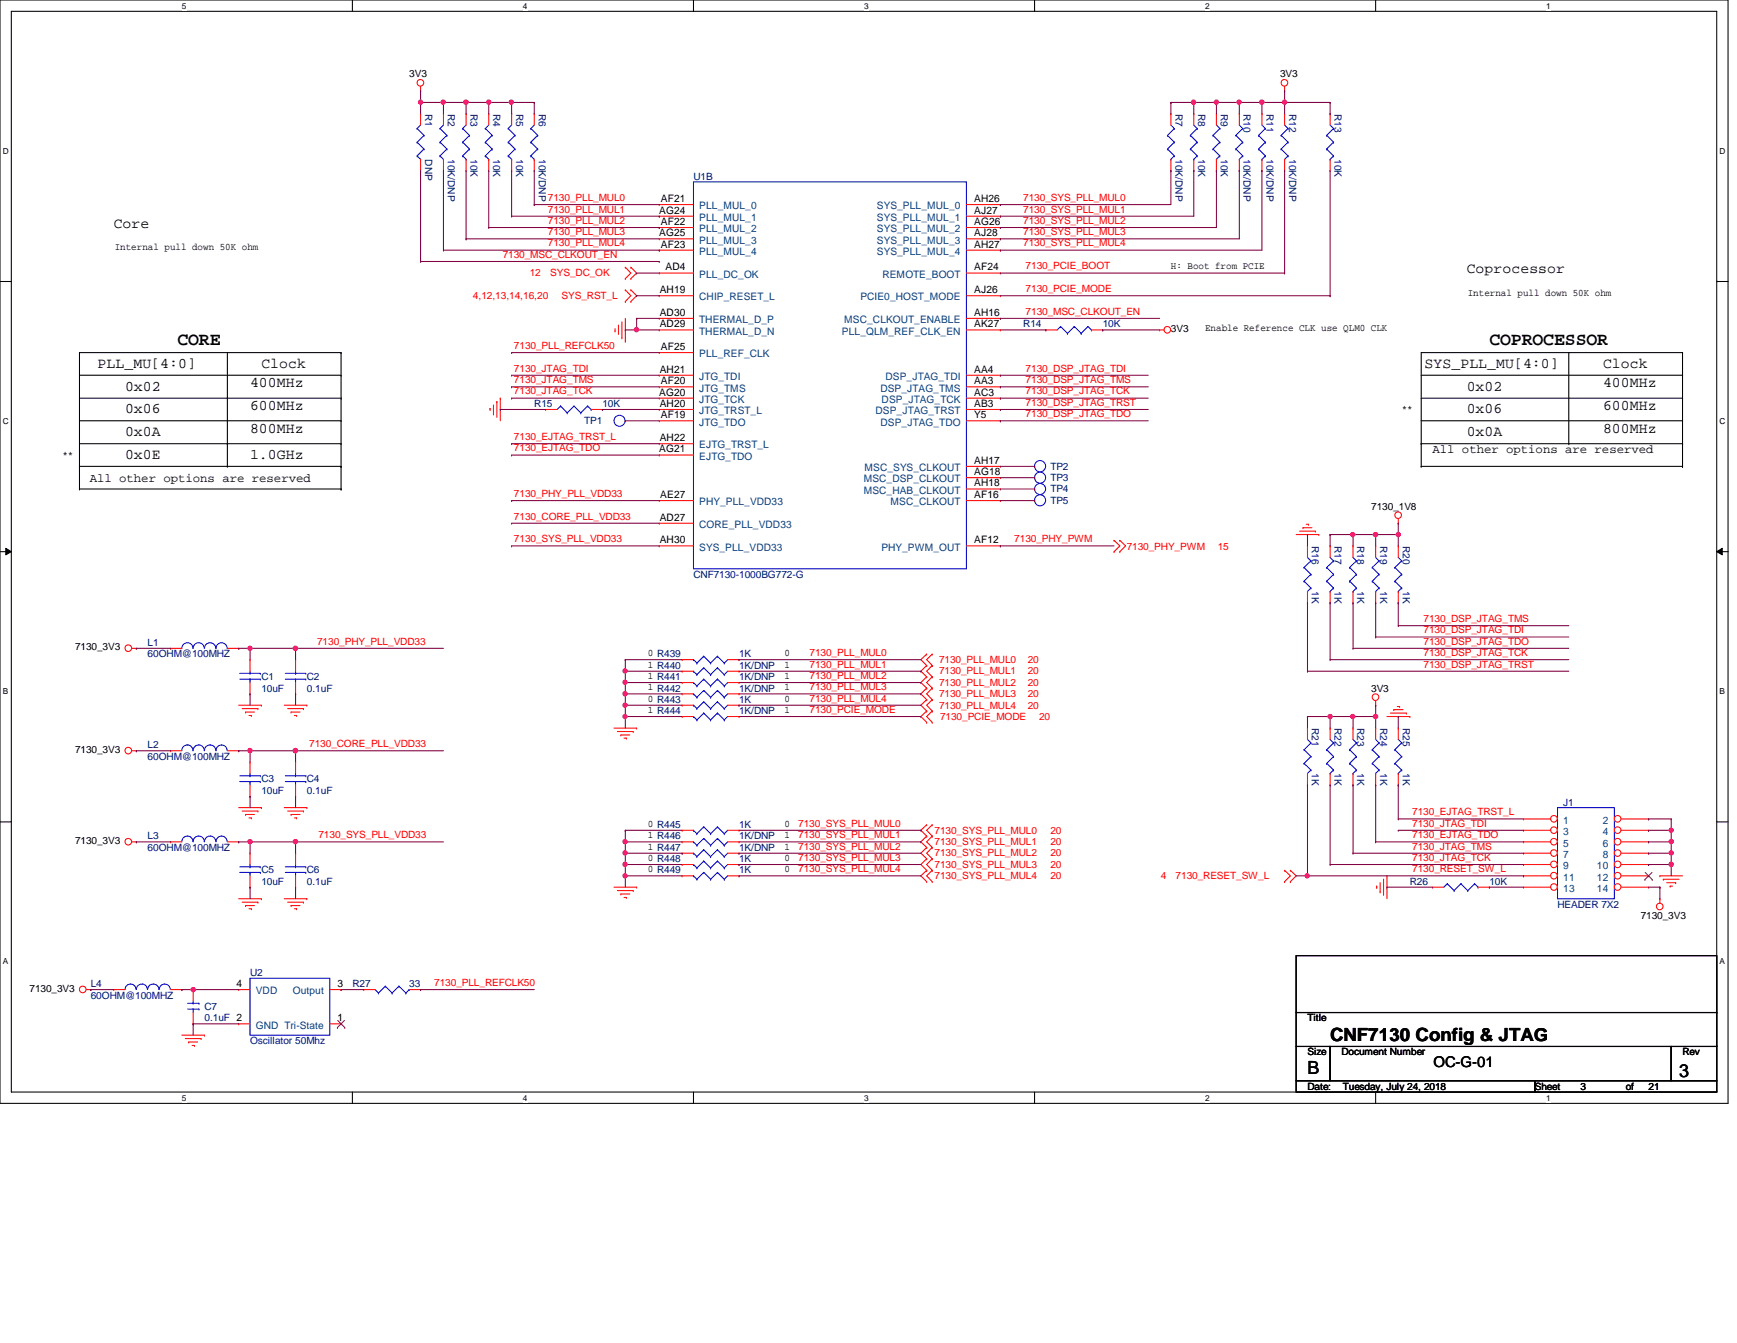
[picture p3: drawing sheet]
<svg xmlns="http://www.w3.org/2000/svg" width="279mm" height="216mm" viewBox="0 0 279 216" stroke-linecap="round" stroke-linejoin="round" font-family="sans-serif">
<defs><g id="words">
<g font-size="2.9">
<text x="28.5" y="55.5">CORE</text>
<text x="239.6" y="55.5">COPROCESSOR</text>
<text x="214" y="167.3">CNF7130 Config &amp; JTAG</text>
<text x="210.3" y="172.7">B</text>
<text x="270.1" y="173.1">3</text>
</g>
<g font-size="2.4">
<text x="18.3" y="36.7">Core</text>
<text x="235.9" y="43.9">Coprocessor</text>
<text x="15.7" y="59.1">PLL_MU[4:0]</text>
<text x="42" y="59.1">Clock</text>
<text x="229.2" y="59.1">SYS_PLL_MU[4:0]</text>
<text x="257.9" y="59.1">Clock</text>
<text x="20.1" y="62.8">0x02</text>
<text x="40.2" y="65.9">600MHz</text>
<text x="40.2" y="62.2">400MHz</text>
<text x="235.9" y="62.8">0x02</text>
<text x="257.9" y="62.2">400MHz</text>
<text x="257.9" y="65.9">600MHz</text>
<text x="20.1" y="66.5">0x06</text>
<text x="20.1" y="70.1">0x0A</text>
<text x="40.2" y="69.6">800MHz</text>
<text x="235.9" y="66.5">0x06</text>
<text x="235.9" y="70.1">0x0A</text>
<text x="257.9" y="69.6">800MHz</text>
<text x="20.1" y="73.8">0x0E</text>
<text x="40.2" y="73.8">1.0GHz</text>
<text x="230.6" y="171.5">OC-G-01</text>
</g>
<g font-size="2">
<text x="14.4" y="77.5">All other options are reserved</text>
<text x="230.4" y="72.9">All other options are reserved</text>
</g>
<g font-size="1.7">
<text x="106" y="34.3">AG24</text>
<text x="106.3" y="32.5">AF21</text>
<text x="156.7" y="32.5">AH26</text>
<text x="156.7" y="34.3">AJ27</text>
<text x="106" y="38">AG25</text>
<text x="106.3" y="36.2">AF22</text>
<text x="106.3" y="39.8">AF23</text>
<text x="156.7" y="36.2">AG26</text>
<text x="156.7" y="38">AJ28</text>
<text x="156.7" y="39.8">AH27</text>
<text x="106.1" y="47.1">AH19</text>
<text x="107.1" y="43.5">AD4</text>
<text x="156.7" y="43.5">AF24</text>
<text x="156.7" y="47.1">AJ26</text>
<text x="106.1" y="50.8">AD30</text>
<text x="106.1" y="52.6">AD29</text>
<text x="156.7" y="52.6">AK27</text>
<text x="156.7" y="50.8">AH16</text>
<text x="106.1" y="59.9">AH21</text>
<text x="106.3" y="56.3">AF25</text>
<text x="156.7" y="59.9">AA4</text>
<text x="106" y="63.6">AG20</text>
<text x="106.1" y="65.4">AH20</text>
<text x="106.3" y="61.8">AF20</text>
<text x="156.7" y="61.8">AA3</text>
<text x="156.7" y="63.6">AC3</text>
<text x="156.7" y="65.4">AB3</text>
<text x="106.1" y="70.9">AH22</text>
<text x="106.3" y="67.2">AF19</text>
<text x="156.7" y="67.2">Y5</text>
<text x="106" y="72.7">AG21</text>
<text x="156.7" y="76.4">AG18</text>
<text x="156.7" y="74.5">AH17</text>
<text x="106.1" y="83.7">AD27</text>
<text x="106.2" y="80.1">AE27</text>
<text x="156.7" y="78.2">AH18</text>
<text x="156.7" y="80.1">AF16</text>
<text x="106.1" y="87.3">AH30</text>
<text x="156.7" y="87.3">AF12</text>
<text x="38" y="158.7">4</text>
<text x="54.3" y="158.7">3</text>
<text x="54.3" y="164.2">1</text>
</g>
<g font-size="1.7" fill="#004080">
<text x="112.5" y="33.7">PLL_MUL_0</text>
<text x="112.5" y="35.5">PLL_MUL_1</text>
<text x="141.1" y="33.7">SYS_PLL_MUL_0</text>
<text x="141.1" y="35.5">SYS_PLL_MUL_1</text>
<text x="112.5" y="37.3">PLL_MUL_2</text>
<text x="112.5" y="39.2">PLL_MUL_3</text>
<text x="112.5" y="41">PLL_MUL_4</text>
<text x="141.1" y="37.3">SYS_PLL_MUL_2</text>
<text x="141.1" y="39.2">SYS_PLL_MUL_3</text>
<text x="141.1" y="41">SYS_PLL_MUL_4</text>
<text x="112.5" y="44.7">PLL_DC_OK</text>
<text x="141.9" y="44.7">REMOTE_BOOT</text>
<text x="112.5" y="48.3">CHIP_RESET_L</text>
<text x="112.5" y="51.9">THERMAL_D_P</text>
<text x="112.5" y="53.8">THERMAL_D_N</text>
<text x="135.4" y="53.8">PLL_QLM_REF_CLK_EN</text>
<text x="135.8" y="51.9">MSC_CLKOUT_ENABLE</text>
<text x="138.4" y="48.3">PCIE0_HOST_MODE</text>
<text x="112.5" y="57.4">PLL_REF_CLK</text>
<text x="112.5" y="61.1">JTG_TDI</text>
<text x="112.5" y="62.9">JTG_TMS</text>
<text x="112.5" y="64.8">JTG_TCK</text>
<text x="141.6" y="62.9">DSP_JTAG_TMS</text>
<text x="141.8" y="64.8">DSP_JTAG_TCK</text>
<text x="142.5" y="61.1">DSP_JTAG_TDI</text>
<text x="112.5" y="66.6">JTG_TRST_L</text>
<text x="112.5" y="68.4">JTG_TDO</text>
<text x="140.8" y="66.6">DSP_JTAG_TRST</text>
<text x="141.6" y="68.4">DSP_JTAG_TDO</text>
<text x="112.5" y="72.1">EJTG_TRST_L</text>
<text x="112.5" y="73.9">EJTG_TDO</text>
<text x="138.9" y="77.6">MSC_DSP_CLKOUT</text>
<text x="139.1" y="75.7">MSC_SYS_CLKOUT</text>
<text x="112.5" y="81.2">PHY_PLL_VDD33</text>
<text x="138.9" y="79.4">MSC_HAB_CLKOUT</text>
<text x="143.3" y="81.2">MSC_CLKOUT</text>
<text x="112.5" y="88.5">SYS_PLL_VDD33</text>
<text x="112.5" y="84.9">CORE_PLL_VDD33</text>
<text x="141.8" y="88.5">PHY_PWM_OUT</text>
<text x="251.5" y="132.4">1</text>
<text x="251.5" y="134.2">3</text>
<text x="251.5" y="136.1">5</text>
<text x="251.5" y="137.9">7</text>
<text x="257.8" y="132.4">2</text>
<text x="257.8" y="134.2">4</text>
<text x="257.8" y="136.1">6</text>
<text x="257.8" y="137.9">8</text>
<text x="251.5" y="139.7">9</text>
<text x="251.5" y="141.6">11</text>
<text x="251.5" y="143.4">13</text>
<text x="256.9" y="139.7">10</text>
<text x="256.9" y="141.6">12</text>
<text x="256.9" y="143.4">14</text>
<text x="41.1" y="159.9">VDD</text>
<text x="47.1" y="159.9">Output</text>
<text x="41.1" y="165.4">GND Tri-State</text>
</g>
<g font-size="1.6">
<text x="65.8" y="12.4">3V3</text>
<text x="205.9" y="12.4">3V3</text>
<text x="18.5" y="40.2">Internal pull down 50K ohm</text>
<text x="188.3" y="43.3">H: Boot from PCIE</text>
<text x="236.1" y="47.5">Internal pull down 50K ohm</text>
<text x="188.3" y="53.4">3V3</text>
<text x="193.8" y="53.2">Enable Reference CLK use QLM0 CLK</text>
<text x="225.5" y="66.2">**</text>
<text x="10" y="73.7">**</text>
<text x="220.6" y="81.9">7130_1V8</text>
<text x="12.1" y="104.6">7130_3V3</text>
<text x="104.2" y="105.5">0 R439</text>
<text x="104.2" y="107.3">1 R440</text>
<text x="126.2" y="105.5">0</text>
<text x="126.2" y="107.3">1</text>
<text x="104.2" y="109.2">1 R441</text>
<text x="104.2" y="111">1 R442</text>
<text x="104.2" y="112.8">0 R443</text>
<text x="126.2" y="109.2">1</text>
<text x="126.2" y="111">1</text>
<text x="126.2" y="112.8">0</text>
<text x="220.6" y="111.2">3V3</text>
<text x="104.2" y="114.6">1 R444</text>
<text x="126.2" y="114.6">1</text>
<text x="12.1" y="121">7130_3V3</text>
<text x="12.1" y="135.7">7130_3V3</text>
<text x="104.2" y="132.9">0 R445</text>
<text x="104.2" y="134.7">1 R446</text>
<text x="104.2" y="136.6">1 R447</text>
<text x="126.2" y="132.9">0</text>
<text x="126.2" y="134.7">1</text>
<text x="126.2" y="136.6">1</text>
<text x="104.2" y="138.4">0 R448</text>
<text x="104.2" y="140.3">0 R449</text>
<text x="126.2" y="138.4">0</text>
<text x="126.2" y="140.3">0</text>
<text x="263.9" y="147.7">7130_3V3</text>
<text x="4.7" y="159.4">7130_3V3</text>
<text x="210.3" y="164.2">Title</text>
<text x="210.3" y="169.7">Size</text>
<text x="215.8" y="169.7">Document Number</text>
<text x="270.6" y="169.7">Rev</text>
<text x="210.3" y="175.2">Date:</text>
<text x="216" y="175.2">Tuesday, July 24, 2018</text>
<text x="246.9" y="175.2">Sheet</text>
<text x="254.2" y="175.2">3</text>
<text x="261.5" y="175.2">of</text>
<text x="265.2" y="175.2">21</text>
</g>
<g font-size="1.6" fill="#000080">
<text x="68.4" y="18.3" transform="rotate(90 68.4 18.3)">R1</text>
<text x="72" y="18.3" transform="rotate(90 72 18.3)">R2</text>
<text x="75.7" y="18.3" transform="rotate(90 75.7 18.3)">R3</text>
<text x="79.3" y="18.3" transform="rotate(90 79.3 18.3)">R4</text>
<text x="83" y="18.3" transform="rotate(90 83 18.3)">R5</text>
<text x="86.7" y="18.3" transform="rotate(90 86.7 18.3)">R6</text>
<text x="189.1" y="18.3" transform="rotate(90 189.1 18.3)">R7</text>
<text x="192.7" y="18.3" transform="rotate(90 192.7 18.3)">R8</text>
<text x="196.4" y="18.3" transform="rotate(90 196.4 18.3)">R9</text>
<text x="200" y="18.3" transform="rotate(90 200 18.3)">R10</text>
<text x="203.7" y="18.3" transform="rotate(90 203.7 18.3)">R11</text>
<text x="207.3" y="18.3" transform="rotate(90 207.3 18.3)">R12</text>
<text x="214.7" y="18.3" transform="rotate(90 214.7 18.3)">R13</text>
<text x="68.4" y="25.6" transform="rotate(90 68.4 25.6)">DNP</text>
<text x="72" y="25.6" transform="rotate(90 72 25.6)">10K/DNP</text>
<text x="75.7" y="25.6" transform="rotate(90 75.7 25.6)">10K</text>
<text x="79.3" y="25.6" transform="rotate(90 79.3 25.6)">10K</text>
<text x="83" y="25.6" transform="rotate(90 83 25.6)">10K</text>
<text x="86.7" y="25.6" transform="rotate(90 86.7 25.6)">10K/DNP</text>
<text x="111.5" y="28.9">U1B</text>
<text x="189.1" y="25.6" transform="rotate(90 189.1 25.6)">10K/DNP</text>
<text x="192.7" y="25.6" transform="rotate(90 192.7 25.6)">10K</text>
<text x="196.4" y="25.6" transform="rotate(90 196.4 25.6)">10K</text>
<text x="200" y="25.6" transform="rotate(90 200 25.6)">10K/DNP</text>
<text x="203.7" y="25.6" transform="rotate(90 203.7 25.6)">10K/DNP</text>
<text x="207.3" y="25.6" transform="rotate(90 207.3 25.6)">10K/DNP</text>
<text x="214.7" y="25.6" transform="rotate(90 214.7 25.6)">10K</text>
<text x="164.6" y="52.6">R14</text>
<text x="177.4" y="52.6">10K</text>
<text x="85.9" y="65.4">R15</text>
<text x="96.9" y="65.4">10K</text>
<text x="94" y="68.2">TP1</text>
<text x="169" y="77.3">TP3</text>
<text x="169" y="75.5">TP2</text>
<text x="169" y="79.2">TP4</text>
<text x="169" y="81">TP5</text>
<text x="211" y="87.8" transform="rotate(90 211 87.8)">R16</text>
<text x="214.7" y="87.8" transform="rotate(90 214.7 87.8)">R17</text>
<text x="218.3" y="87.8" transform="rotate(90 218.3 87.8)">R18</text>
<text x="222" y="87.8" transform="rotate(90 222 87.8)">R19</text>
<text x="225.6" y="87.8" transform="rotate(90 225.6 87.8)">R20</text>
<text x="111.5" y="92.9">CNF7130-1000BG772-G</text>
<text x="211" y="95.1" transform="rotate(90 211 95.1)">1K</text>
<text x="214.7" y="95.1" transform="rotate(90 214.7 95.1)">1K</text>
<text x="218.3" y="95.1" transform="rotate(90 218.3 95.1)">1K</text>
<text x="222" y="95.1" transform="rotate(90 222 95.1)">1K</text>
<text x="225.6" y="95.1" transform="rotate(90 225.6 95.1)">1K</text>
<text x="23.7" y="103.8">L1</text>
<text x="23.7" y="105.7">60OHM@100MHZ</text>
<text x="118.9" y="105.7">1K</text>
<text x="118.9" y="107.5">1K/DNP</text>
<text x="42" y="109.3">C1</text>
<text x="42" y="111.2">10uF</text>
<text x="49.4" y="109.3">C2</text>
<text x="49.4" y="111.2">0.1uF</text>
<text x="118.9" y="113">1K</text>
<text x="118.9" y="109.3">1K/DNP</text>
<text x="118.9" y="111.2">1K/DNP</text>
<text x="118.9" y="114.8">1K/DNP</text>
<text x="211" y="117.1" transform="rotate(90 211 117.1)">R21</text>
<text x="214.7" y="117.1" transform="rotate(90 214.7 117.1)">R22</text>
<text x="218.3" y="117.1" transform="rotate(90 218.3 117.1)">R23</text>
<text x="222" y="117.1" transform="rotate(90 222 117.1)">R24</text>
<text x="225.6" y="117.1" transform="rotate(90 225.6 117.1)">R25</text>
<text x="23.7" y="120.3">L2</text>
<text x="23.7" y="122.1">60OHM@100MHZ</text>
<text x="42" y="125.8">C3</text>
<text x="49.4" y="125.8">C4</text>
<text x="211" y="124.3" transform="rotate(90 211 124.3)">1K</text>
<text x="214.7" y="124.3" transform="rotate(90 214.7 124.3)">1K</text>
<text x="218.3" y="124.3" transform="rotate(90 218.3 124.3)">1K</text>
<text x="222" y="124.3" transform="rotate(90 222 124.3)">1K</text>
<text x="225.6" y="124.3" transform="rotate(90 225.6 124.3)">1K</text>
<text x="42" y="127.6">10uF</text>
<text x="49.4" y="127.6">0.1uF</text>
<text x="251.5" y="129.6">J1</text>
<text x="23.7" y="134.9">L3</text>
<text x="23.7" y="136.8">60OHM@100MHZ</text>
<text x="118.9" y="134.9">1K/DNP</text>
<text x="118.9" y="133.1">1K</text>
<text x="118.9" y="136.8">1K/DNP</text>
<text x="42" y="140.4">C5</text>
<text x="42" y="142.2">10uF</text>
<text x="49.4" y="140.4">C6</text>
<text x="49.4" y="142.2">0.1uF</text>
<text x="118.9" y="140.4">1K</text>
<text x="118.9" y="138.6">1K</text>
<text x="226.8" y="142.2">R26</text>
<text x="239.6" y="142.2">10K</text>
<text x="250.5" y="145.9">HEADER 7X2</text>
<text x="14.6" y="158.7">L4</text>
<text x="14.6" y="160.5">60OHM@100MHZ</text>
<text x="40.2" y="156.9">U2</text>
<text x="56.7" y="158.7">R27</text>
<text x="65.8" y="158.7">33</text>
<text x="32.9" y="162.3">C7</text>
<text x="32.9" y="164.2">0.1uF 2</text>
<text x="40.2" y="167.9">Oscillator 50Mhz</text>
</g>
<g font-size="1.6" fill="#f00">
<text x="88.1" y="34.2">7130_PLL_MUL1</text>
<text x="88.1" y="32.3">7130_PLL_MUL0</text>
<text x="88.1" y="36">7130_PLL_MUL2</text>
<text x="164.6" y="36">7130_SYS_PLL_MUL2</text>
<text x="164.6" y="34.2">7130_SYS_PLL_MUL1</text>
<text x="164.6" y="32.3">7130_SYS_PLL_MUL0</text>
<text x="80.9" y="41.4">7130_MSC_CLKOUT_EN</text>
<text x="88.1" y="37.8">7130_PLL_MUL3</text>
<text x="88.1" y="39.6">7130_PLL_MUL4</text>
<text x="164.6" y="37.8">7130_SYS_PLL_MUL3</text>
<text x="164.6" y="39.6">7130_SYS_PLL_MUL4</text>
<text x="85.2" y="44.4">12</text>
<text x="88.5" y="44.4">SYS_DC_OK</text>
<text x="165" y="46.9">7130_PCIE_MODE</text>
<text x="165" y="43.3">7130_PCIE_BOOT</text>
<text x="76.1" y="48">4,12,13,14,16,20</text>
<text x="90.3" y="48">SYS_RST_L</text>
<text x="165" y="50.6">7130_MSC_CLKOUT_EN</text>
<text x="82.7" y="59.7">7130_JTAG_TDI</text>
<text x="82.7" y="56.1">7130_PLL_REFCLK50</text>
<text x="165" y="59.7">7130_DSP_JTAG_TDI</text>
<text x="82.7" y="61.6">7130_JTAG_TMS</text>
<text x="82.7" y="63.4">7130_JTAG_TCK</text>
<text x="165" y="61.6">7130_DSP_JTAG_TMS</text>
<text x="165" y="63.4">7130_DSP_JTAG_TCK</text>
<text x="165" y="65.2">7130_DSP_JTAG_TRST</text>
<text x="82.7" y="70.7">7130_EJTAG_TRST_L</text>
<text x="165" y="67.1">7130_DSP_JTAG_TDO</text>
<text x="82.7" y="72.6">7130_EJTAG_TDO</text>
<text x="82.7" y="79.9">7130_PHY_PLL_VDD33</text>
<text x="82.7" y="83.5">7130_CORE_PLL_VDD33</text>
<text x="82.7" y="87.2">7130_SYS_PLL_VDD33</text>
<text x="163.2" y="87.2">7130_PHY_PWM</text>
<text x="181.2" y="88.5">7130_PHY_PWM</text>
<text x="195.9" y="88.5">15</text>
<text x="229" y="100">7130_DSP_JTAG_TMS</text>
<text x="229" y="101.8">7130_DSP_JTAG_TDI</text>
<text x="51" y="103.6">7130_PHY_PLL_VDD33</text>
<text x="130.2" y="105.5">7130_PLL_MUL0</text>
<text x="130.2" y="107.3">7130_PLL_MUL1</text>
<text x="151" y="106.6">7130_PLL_MUL0</text>
<text x="165.3" y="106.6">20</text>
<text x="229" y="105.5">7130_DSP_JTAG_TCK</text>
<text x="229" y="107.3">7130_DSP_JTAG_TRST</text>
<text x="229" y="103.6">7130_DSP_JTAG_TDO</text>
<text x="130.2" y="112.8">7130_PLL_MUL4</text>
<text x="130.2" y="109.1">7130_PLL_MUL2</text>
<text x="130.2" y="111">7130_PLL_MUL3</text>
<text x="151" y="108.4">7130_PLL_MUL1</text>
<text x="151" y="110.2">7130_PLL_MUL2</text>
<text x="151" y="112.1">7130_PLL_MUL3</text>
<text x="151" y="113.9">7130_PLL_MUL4</text>
<text x="165.3" y="108.4">20</text>
<text x="165.3" y="110.2">20</text>
<text x="165.3" y="112.1">20</text>
<text x="165.3" y="113.9">20</text>
<text x="130.2" y="114.6">7130_PCIE_MODE</text>
<text x="151.2" y="115.7">7130_PCIE_MODE</text>
<text x="167.1" y="115.7">20</text>
<text x="49.7" y="120.1">7130_CORE_PLL_VDD33</text>
<text x="227.2" y="131.1">7130_EJTAG_TRST_L</text>
<text x="51.2" y="134.7">7130_SYS_PLL_VDD33</text>
<text x="128.4" y="136.6">7130_SYS_PLL_MUL2</text>
<text x="128.4" y="132.9">7130_SYS_PLL_MUL0</text>
<text x="128.4" y="134.7">7130_SYS_PLL_MUL1</text>
<text x="150.3" y="134">7130_SYS_PLL_MUL0</text>
<text x="150.3" y="135.8">7130_SYS_PLL_MUL1</text>
<text x="150.3" y="137.7">7130_SYS_PLL_MUL2</text>
<text x="169" y="134">20</text>
<text x="169" y="135.8">20</text>
<text x="169" y="137.7">20</text>
<text x="227.2" y="132.9">7130_JTAG_TDI</text>
<text x="227.2" y="134.7">7130_EJTAG_TDO</text>
<text x="227.2" y="136.6">7130_JTAG_TMS</text>
<text x="128.4" y="140.2">7130_SYS_PLL_MUL4</text>
<text x="128.4" y="138.4">7130_SYS_PLL_MUL3</text>
<text x="150.3" y="139.5">7130_SYS_PLL_MUL3</text>
<text x="150.3" y="141.4">7130_SYS_PLL_MUL4</text>
<text x="169" y="139.5">20</text>
<text x="169" y="141.4">20</text>
<text x="186.7" y="141.4">4</text>
<text x="189.1" y="141.4">7130_RESET_SW_L</text>
<text x="227.2" y="138.4">7130_JTAG_TCK</text>
<text x="227.2" y="140.2">7130_RESET_SW_L</text>
<text x="69.8" y="158.5">7130_PLL_REFCLK50</text>
</g>
<g font-size="1.3">
<text x="29.3" y="1.4">5</text>
<text x="84.1" y="1.4">4</text>
<text x="139" y="1.4">3</text>
<text x="193.8" y="1.4">2</text>
<text x="248.7" y="1.4">1</text>
<text x=".5" y="24.7">D</text>
<text x="276.6" y="24.7">D</text>
<text x=".5" y="68.2">C</text>
<text x="276.6" y="68.2">C</text>
<text x=".5" y="111.6">B</text>
<text x="276.6" y="111.6">B</text>
<text x=".5" y="155">A</text>
<text x="276.6" y="155">A</text>
<text x="29.3" y="177">5</text>
<text x="84.1" y="177">4</text>
<text x="139" y="177">3</text>
<text x="193.8" y="177">2</text>
<text x="248.7" y="177">1</text>
</g>
</g></defs>
<path d="M0 0h278v177.4h-278zM1.8 1.8h274.3v173.8h-274.3z" fill="none" stroke="#000" stroke-width=".17"/>
<g fill="#fff">
<path d="M29.3 .2h.7v1.5h-.7z"/>
<path d="M29.3 175.8h.7v1.4h-.7z"/>
</g>
<path d="M56.7 0v1.8M56.7 175.6v1.8" fill="none" stroke="#000" stroke-width=".17"/>
<g fill="#fff">
<path d="M84.1 .2h.7v1.5h-.7z"/>
<path d="M84.1 175.8h.7v1.4h-.7z"/>
</g>
<path d="M111.5 0v1.8M111.5 175.6v1.8" fill="none" stroke="#000" stroke-width=".17"/>
<g fill="#fff">
<path d="M139 .2h.7v1.5h-.7z"/>
<path d="M139 175.8h.7v1.4h-.7z"/>
</g>
<path d="M166.4 0v1.8M166.4 175.6v1.8" fill="none" stroke="#000" stroke-width=".17"/>
<g fill="#fff">
<path d="M193.8 .2h.8v1.5h-.8z"/>
<path d="M193.8 175.8h.8v1.4h-.8z"/>
</g>
<path d="M221.3 0v1.8M221.3 175.6v1.8" fill="none" stroke="#000" stroke-width=".17"/>
<g fill="#fff">
<path d="M248.7 .2h.7v1.5h-.7z"/>
<path d="M248.7 175.8h.7v1.4h-.7z"/>
<path d="M.5 23.5h.9v1.5h-.9z"/>
<path d="M276.6 23.5h.9v1.5h-.9z"/>
<path d="M.5 67h.9v1.5h-.9z"/>
<path d="M276.6 67h.9v1.5h-.9z"/>
</g>
<path d="M0 45.3h1.8M276.1 45.3h1.9" fill="none" stroke="#000" stroke-width=".17"/>
<g fill="#fff">
<path d="M.5 110.4h.8v1.5h-.8z"/>
<path d="M276.6 110.4h.9v1.5h-.9z"/>
</g>
<path d="M0 88.7h1.8M276.1 88.7h1.9" fill="none" stroke="#000" stroke-width=".17"/>
<path d="M.9 88.1l.9 .6-.9 .5zM276.1 88.7l.9-.6v1.1z" fill="#000"/>
<path d="M.9 88.1l.9 .6-.9 .5zM276.1 88.7l.9-.6v1.1z" fill="none" stroke="#000" stroke-width=".16"/>
<g fill="#fff">
<path d="M.5 153.8h.8v1.5h-.8z"/>
<path d="M276.6 153.8h.9v1.5h-.9z"/>
</g>
<g fill="none" stroke="#000" stroke-width=".17">
<path d="M36.6 56.7v18.3M54.9 56.7h.1M54.9 56.7h-42.1v21.9M54.9 56.7v21.9M252.3 56.7v14.6M270.6 56.7h.1M270.6 56.7h-42v18.3M270.6 56.7v18.3M12.8 75h.1M12.8 78.6h.1M12.8 60.3h42.1M12.8 64h42.1"/>
<path d="M12.8 67.6h42.1M12.8 71.3h42.1M12.8 75h42.1M12.8 78.6h42.1M36.6 71.3h.1M36.6 75h.1M54.9 75h.1M54.9 60.3h.1M54.9 64h.1M54.9 67.6h.1M54.9 71.3h.1M54.9 78.6h.1"/>
<path d="M228.6 71.3h.1M228.6 75h.1M228.6 60.3h42M228.6 64h42M228.6 67.6h42M228.6 71.3h42M228.6 75h42M252.3 71.3h.1M270.6 71.3h.1M270.6 60.3h.1M270.6 64h.1M270.6 75h.1"/>
<path d="M270.6 67.6h.1M0 132.1h1.8M276.1 132.1h1.9M208.5 153.6h67.6v9.2h-67.6zM208.5 162.8h67.6v5.4h-67.6zM208.5 168.2h5.5v5.5h-5.5zM208.5 173.7h38.4v1.9h-38.4zM214 168.2h54.8v5.5h-54.8zM246.9 173.7h29.2v1.9h-29.2zM268.8 168.2h7.3v5.5h-7.3z"/>
</g>
<g fill="none" stroke="#f00" stroke-width=".17">
<path d="M67.6 14.6h.1M67.6 18.3h.1M67.6 13.9v.7M67.6 18.3v1.8M71.3 18.3h.1M71.3 18.3v1.8M75 18.3h.1M75 18.3v1.8M78.6 18.3h.1M78.6 18.3v1.8M82.3 18.3h.1M82.3 18.3v1.8"/>
<path d="M85.9 18.3h.1M85.9 18.3v1.8M188.3 18.3h.1M188.3 18.3v1.8M192 18.3h.1M192 18.3v1.8M195.7 18.3h.1M195.7 18.3v1.8M199.3 18.3h.1M199.3 18.3v1.8M203 18.3h.1M203 18.3v1.8"/>
<path d="M206.6 14.6h.1M206.6 18.3h.1M206.6 13.9v.7M206.6 18.3v1.8M214 18.3h.1M214 18.3v1.8M67.6 27.4h.1M67.6 25.6v1.8M71.3 27.4h.1M71.3 25.6v1.8M75 27.4h.1M75 25.6v1.8"/>
<path d="M78.6 27.4h.1M78.6 25.6v1.8M82.3 27.4h.1M82.3 25.6v1.8M85.9 27.4h.1M85.9 25.6v1.8M106 32.9h.1M106 34.8h.1M106 36.6h.1M106 38.4h.1M106 32.9h5.5M106 34.8h5.5"/>
<path d="M106 36.6h5.5M106 38.4h5.5M155.4 32.9h5.5M155.4 34.8h5.5M155.4 36.6h5.5M155.4 38.4h5.5M160.9 32.9h.1M160.9 34.8h.1M160.9 36.6h.1M160.9 38.4h.1M188.3 27.4h.1M188.3 25.6v1.8"/>
<path d="M192 27.4h.1M192 25.6v1.8M195.7 27.4h.1M195.7 25.6v1.8M199.3 27.4h.1M199.3 25.6v1.8M203 27.4h.1M203 25.6v1.8M206.6 27.4h.1M206.6 25.6v1.8M214 27.4h.1M214 25.6v1.8"/>
<path d="M98.9 53.2h.1M98.9 52.8v.4M99.5 52.3h.1M99.5 52.3v1.5M100 54.3h.1M100 51.7v2.6M100.6 54.9h.1M100.6 44.8h.1M100.6 43h.1M100.6 48.5h.1M100.6 46.6h.1M100.6 51.2v3.7"/>
<path d="M100.6 43l.9 .9-.9 .9M100.6 46.6l.9 .9-.9 1M101.5 43h.1M101.5 44.8h.1M101.5 46.6h.1M101.5 48.5h.1M101.5 43l.9 .9-.9 .9M101.5 46.6l.9 .9-.9 1M106 40.2h.1M106 43.9h.1M106 47.5h.1M106 51.2h.1"/>
<path d="M106 53h.1M106 56.7h.1M106 53h5.5M106 40.2h5.5M106 43.9h5.5M106 47.5h5.5M106 51.2h5.5M106 56.7h5.5M155.4 53h5.5M155.4 40.2h5.5M155.4 43.9h5.5M155.4 47.5h5.5"/>
<path d="M155.4 51.2h5.5M160.9 40.2h.1M160.9 43.9h.1M160.9 47.5h.1M160.9 53h.1M160.9 51.2h.1M168.2 53h.1M168.2 53h1.9M175.6 53h1.8M177.4 53h.1M186.5 53h.1M186.5 53h.7"/>
<path d="M78.8 65.7h.1M78.8 65.7v.3M79.4 66.5h.1M79.4 65.1v1.4M79.9 64.6h.1M79.9 64.6v2.5M80.5 64h.1M80.5 64v3.6M87.8 65.8h.1M87.8 65.8h1.8M95.1 65.8h1.8M96.9 65.8h.1"/>
<path d="M100.6 67.6h.1M106 60.3h.1M106 62.2h.1M106 64h.1M106 65.8h.1M106 67.6h.1M106 71.3h.1M106 73.2h.1M106 60.3h5.5M106 62.2h5.5M106 64h5.5M106 65.8h5.5"/>
<path d="M106 67.6h5.5M106 71.3h5.5M106 73.2h5.5M155.4 60.3h5.5M155.4 62.2h5.5M155.4 64h5.5M155.4 65.8h5.5M155.4 67.6h5.5M155.4 76.8h5.5M155.4 75h5.5M155.4 78.6h5.5M160.9 60.3h.1"/>
<path d="M160.9 62.2h.1M160.9 64h.1M160.9 65.8h.1M160.9 67.6h.1M160.9 76.8h.1M160.9 75h.1M160.9 78.6h.1M166.4 78.6h.1M166.4 76.8h.1M166.4 75h.1M106 87.8h.1M106 84.1h.1"/>
<path d="M106 80.5h.1M106 87.8h5.5M106 84.1h5.5M106 80.5h5.5M155.4 87.8h5.5M155.4 80.5h5.5M160.9 87.8h.1M160.9 80.5h.1M166.4 80.5h.1M179.2 86.9h.1M179.2 88.7h.1M179.2 86.9l.9 .9-.9 .9"/>
<path d="M180.1 86.9h.1M180.1 88.7h.1M180.1 86.9l1 .9-1 .9M208.5 85.9h3.6M209 85.4h2.6M209.6 84.8h.1M209.6 84.8h1.4M210.1 84.3h.4M210.3 87.8h.1M210.3 96.9h.1M210.3 87.8v1.8M210.3 95.1v1.8"/>
<path d="M210.5 84.3h.1M211.6 85.4h.1M212.1 85.9h.1M214 87.8h.1M214 96.9h.1M214 87.8v1.8M214 95.1v1.8M217.6 87.8h.1M217.6 96.9h.1M217.6 87.8v1.8M217.6 95.1v1.8M221.3 87.8h.1"/>
<path d="M221.3 96.9h.1M221.3 87.8v1.8M221.3 95.1v1.8M224.9 84.1h.1M224.9 87.8h.1M224.9 96.9h.1M224.9 83.4v.7M224.9 87.8v1.8M224.9 95.1v1.8M21.2 104.2h.7M21.9 104.2h.1M27.4 104.2h.1"/>
<path d="M27.4 104.2h1.9M36.6 104.2h1.8M38.4 104.2h.1M38.4 113.4h3.6M38.9 113.9h2.6M39.5 114.5h.1M39.5 114.5h1.4M40 115h.4M40.2 106h.1M40.2 111.5h.1M40.2 106v1.9M40.2 109.7v1.8"/>
<path d="M40.4 115h.1M41.5 113.9h.1M42 113.4h.1M45.7 113.4h3.7M46.3 113.9h2.5M46.8 114.5h.1M46.8 114.5h1.5M47.4 115h.3M47.5 106h.1M47.5 111.5h.1M47.5 106v1.9M47.5 109.7v1.8"/>
<path d="M47.7 115h.1M48.8 113.9h.1M49.4 113.4h.1M98.8 117.1h3.6M99.3 117.6h2.6M99.9 118.2h.1M99.9 118.2h1.4M100.4 118.7h.4M100.8 118.7h.1M101.9 117.6h.1M102.4 117.1h.1M109.7 113.4h.1"/>
<path d="M109.7 115.2h.1M109.7 106h.1M109.7 107.9h.1M109.7 109.7h.1M109.7 111.5h.1M109.7 115.2h1.8M109.7 113.4h1.8M109.7 106h1.8M109.7 107.9h1.8M109.7 109.7h1.8M109.7 111.5h1.8M117.1 115.2h1.8"/>
<path d="M117.1 113.4h1.8M117.1 106h1.8M117.1 107.9h1.8M117.1 109.7h1.8M117.1 111.5h1.8M118.9 113.4h.1M118.9 115.2h.1M118.9 106h.1M118.9 107.9h.1M118.9 109.7h.1M118.9 111.5h.1M149.1 105.2h.1"/>
<path d="M149.1 107h.1M149.1 108.8h.1M149.1 110.6h.1M149.1 112.5h.1M149.1 114.3h.1M149.1 116.1h.1M149.1 105.2l-1 .8 1 1M149.1 107l-1 .9 1 .9M149.1 108.8l-1 .9 1 .9M149.1 110.6l-1 .9 1 1M149.1 114.3l-1 .9 1 .9M149.1 112.5l-1 .9 1 .9"/>
<path d="M149.9 107h.1M149.9 105.2h.1M149.9 108.8h.1M149.9 110.6h.1M149.9 112.5h.1M149.9 116.1h.1M149.9 114.3h.1M149.9 105.2l-.8 .8 .8 1M149.9 107l-.8 .9 .8 .9M149.9 108.8l-.8 .9 .8 .9M149.9 110.6l-.8 .9 .8 1M149.9 114.3l-.8 .9 .8 .9"/>
<path d="M149.9 112.5l-.8 .9 .8 .9M210.3 117.1h.1M210.3 117.1v1.8M214 117.1h.1M214 117.1v1.8M217.6 117.1h.1M217.6 117.1v1.8M221.3 113.4h.1M221.3 117.1h.1M221.3 112.6v.8M221.3 117.1v1.8M223.1 115.2h3.7"/>
<path d="M223.6 114.6h2.6M224.2 114.1h.1M224.2 114.1h1.5M224.7 113.6h.4M224.9 117.1h.1M224.9 117.1v1.8M225.1 113.6h.1M226.2 114.6h.1M226.8 115.2h.1M21.2 120.7h.7M21.2 135.3h.7M21.9 120.7h.1"/>
<path d="M21.9 135.3h.1M27.4 120.7h.1M27.4 135.3h.1M27.4 120.7h1.9M27.4 135.3h1.9M36.6 120.7h1.8M36.6 135.3h1.8M38.4 120.7h.1M38.4 135.3h.1M38.4 129.8h3.6M38.9 130.4h2.6M39.5 130.9h.1"/>
<path d="M39.5 130.9h1.4M40 131.5h.4M40.2 122.5h.1M40.2 128h.1M40.2 137.2h.1M40.2 122.5v1.8M40.2 126.2v1.8M40.2 137.2v1.8M40.4 131.5h.1M41.5 130.4h.1M42 129.8h.1M45.7 129.8h3.7"/>
<path d="M46.3 130.4h2.5M46.8 130.9h.1M46.8 130.9h1.5M47.4 131.5h.3M47.5 122.5h.1M47.5 128h.1M47.5 137.2h.1M47.5 122.5v1.8M47.5 126.2v1.8M47.5 137.2v1.8M47.7 131.5h.1M48.8 130.4h.1"/>
<path d="M49.4 129.8h.1M109.7 139h.1M109.7 135.3h.1M109.7 133.5h.1M109.7 137.2h.1M109.7 135.3h1.8M109.7 139h1.8M109.7 133.5h1.8M109.7 137.2h1.8M117.1 135.3h1.8M117.1 139h1.8M117.1 133.5h1.8"/>
<path d="M117.1 137.2h1.8M118.9 139h.1M118.9 135.3h.1M118.9 133.5h.1M118.9 137.2h.1M149.1 132.6h.1M149.1 134.4h.1M149.1 136.2h.1M149.1 138h.1M149.1 139.9h.1M149.1 132.6l-1 .9 1 .9M149.1 134.4l-1 .9 1 .9"/>
<path d="M149.1 136.2l-1 1 1 .8M149.1 138l-1 1 1 .9M149.1 139.9l-1 .9 1 .9M149.9 134.4h.1M149.9 132.6h.1M149.9 136.2h.1M149.9 138h.1M149.9 139.9h.1M149.9 132.6l-.8 .9 .8 .9M149.9 134.4l-.8 .9 .8 .9M149.9 136.2l-.8 1 .8 .8M149.9 138l-.8 1 .8 .9"/>
<path d="M149.9 139.9l-.8 .9 .8 .9M206.6 139.9h.1M206.6 139.9l1 .9-1 .9M207.6 139.9h.1M207.6 139.9l.9 .9-.9 .9M210.3 126.2h.1M210.3 124.3v1.9M214 126.2h.1M214 124.3v1.9M217.6 126.2h.1M217.6 124.3v1.9M221.3 126.2h.1"/>
<path d="M221.3 124.3v1.9M224.9 126.2h.1M224.9 124.3v1.9M13.9 159.1h.7M14.6 159.1h.1M18.3 159.1h.1M18.3 159.1h1.8M27.4 159.1h1.9M29.3 159.1h.1M31.1 159.1h.1M31.1 159.1v1.8M38.4 159.1h.1"/>
<path d="M38.4 159.1h1.8M38.4 144.5h3.6M38.9 145h2.6M39.5 145.6h.1M39.5 145.6h1.4M40 146.1h.4M40.2 142.6h.1M40.2 140.8v1.8M40.4 146.1h.1M41.5 145h.1M42 144.5h.1M45.7 144.5h3.7"/>
<path d="M46.3 145h2.5M46.8 145.6h.1M46.8 145.6h1.5M47.4 146.1h.3M47.5 142.6h.1M47.5 140.8v1.8M47.7 146.1h.1M48.8 145h.1M49.4 144.5h.1M53 159.1h1.9M54.9 159.1h.1M58.5 159.1h.1"/>
<path d="M58.5 159.1h1.8M65.8 159.1h1.8M67.6 159.1h.1M98.8 142.6h3.6M99.3 143.2h2.6M99.9 143.7h.1M99.9 143.7h1.4M100.4 144.3h.4M100.8 144.3h.1M101.9 143.2h.1M102.4 142.6h.1M109.7 140.8h.1"/>
<path d="M109.7 140.8h1.8M117.1 140.8h1.8M118.9 140.8h.1M149.1 141.7h.1M149.9 141.7h.1M206.6 141.7h.1M207.6 141.7h.1M221.4 142.5h.1M221.4 142.5v.3M222 143.4h.1M222 141.9v1.5M222.5 141.4h.1"/>
<path d="M222.5 141.4v2.5M223.1 140.8h.1M223.1 140.8v3.7M230.4 142.6h.1M230.4 142.6h1.8M237.7 142.6h1.9M239.6 142.6h.1M267 140.8h.1M267 144.5h.1M267 140.8h3.6M267 144.5v.7M267.5 141.4h.1"/>
<path d="M267.5 141.4h2.6M268.1 141.9h1.4M268.6 142.5h.1M268.6 142.5h.4M269.5 141.9h.1M29.3 166.4h3.6M29.8 167h2.5M30.4 167.5h.1M30.4 167.5h1.4M30.9 168.1h.4M31.1 164.6h.1M31.1 162.8v1.8"/>
<path d="M31.3 168.1h.1M32.3 167h.1M32.9 166.4h.1M38.4 164.6h.1M38.4 164.6h1.8M53 164.6h1.9M54.9 164.6h.1"/>
<circle cx="67.6" cy="13.3" r=".54"/>
<circle cx="206.6" cy="13.3" r=".54"/>
<circle cx="187.8" cy="53" r=".54"/>
<circle cx="224.9" cy="82.8" r=".54"/>
<circle cx="20.6" cy="104.2" r=".54"/>
<circle cx="221.2" cy="112.1" r=".54"/>
<circle cx="20.6" cy="120.7" r=".54"/>
<circle cx="20.6" cy="135.3" r=".54"/>
<circle cx="13.3" cy="159.1" r=".54"/>
<circle cx="267" cy="145.7" r=".54"/>
</g>
<g fill="none" stroke="#00f" stroke-width=".17">
<path d="M67.1 20.7h.1M67.1 22.9h.1M67.1 25.1h.1M67.1 20.7l1.1 1.1M67.1 22.9l1.1 1.1M67.1 25.1l.5 .5M67.6 25.6h.1M67.6 20.1l-.5 .6M68.2 21.8h.1M68.2 24h.1M68.2 21.8l-1.1 1.1M68.2 24l-1.1 1.1"/>
<path d="M70.8 20.7h.1M70.8 22.9h.1M70.8 25.1h.1M70.8 20.7l1.1 1.1M70.8 22.9l1.1 1.1M70.8 25.1l.5 .5M71.3 25.6h.1M71.3 20.1l-.5 .6M71.9 21.8h.1M71.9 24h.1M71.9 21.8l-1.1 1.1M71.9 24l-1.1 1.1"/>
<path d="M74.4 20.7h.1M74.4 22.9h.1M74.4 25.1h.1M74.4 20.7l1.1 1.1M74.4 22.9l1.1 1.1M74.4 25.1l.6 .5M75 25.6h.1M75 20.1l-.6 .6M75.5 21.8h.1M75.5 24h.1M75.5 21.8l-1.1 1.1M75.5 24l-1.1 1.1"/>
<path d="M78.1 20.7h.1M78.1 22.9h.1M78.1 25.1h.1M78.1 20.7l1.1 1.1M78.1 22.9l1.1 1.1M78.1 25.1l.5 .5M78.6 25.6h.1M78.6 20.1l-.5 .6M79.2 21.8h.1M79.2 24h.1M79.2 21.8l-1.1 1.1M79.2 24l-1.1 1.1"/>
<path d="M81.7 20.7h.1M81.7 22.9h.1M81.7 25.1h.1M81.7 20.7l1.1 1.1M81.7 22.9l1.1 1.1M81.7 25.1l.6 .5M82.3 25.6h.1M82.3 20.1l-.6 .6M82.8 21.8h.1M82.8 24h.1M82.8 21.8l-1.1 1.1M82.8 24l-1.1 1.1"/>
<path d="M85.4 20.7h.1M85.4 22.9h.1M85.4 25.1h.1M85.4 20.7l1.1 1.1M85.4 22.9l1.1 1.1M85.4 25.1l.5 .5M85.9 25.6h.1M85.9 20.1l-.5 .6M86.5 21.8h.1M86.5 24h.1M86.5 21.8l-1.1 1.1M86.5 24l-1.1 1.1"/>
<path d="M111.5 29.3h43.9v62.1h-43.9zM187.8 21.8h.1M187.8 24h.1M187.8 21.8l1.1 1.1M187.8 24l1.1 1.1M188.3 25.6h.1M188.3 20.1l.6 .6M188.9 20.7h.1M188.9 22.9h.1M188.9 25.1h.1M188.9 20.7l-1.1 1.1M188.9 22.9l-1.1 1.1"/>
<path d="M188.9 25.1l-.6 .5M191.5 21.8h.1M191.5 24h.1M191.5 21.8l1.1 1.1M191.5 24l1.1 1.1M192 25.6h.1M192 20.1l.6 .6M192.6 20.7h.1M192.6 22.9h.1M192.6 25.1h.1M192.6 20.7l-1.1 1.1M192.6 22.9l-1.1 1.1"/>
<path d="M192.6 25.1l-.6 .5M195.1 21.8h.1M195.1 24h.1M195.1 21.8l1.1 1.1M195.1 24l1.1 1.1M195.7 25.6h.1M195.7 20.1l.5 .6M196.2 20.7h.1M196.2 22.9h.1M196.2 25.1h.1M196.2 20.7l-1.1 1.1M196.2 22.9l-1.1 1.1"/>
<path d="M196.2 25.1l-.5 .5M198.8 21.8h.1M198.8 24h.1M198.8 21.8l1.1 1.1M198.8 24l1.1 1.1M199.3 25.6h.1M199.3 20.1l.6 .6M199.9 20.7h.1M199.9 22.9h.1M199.9 25.1h.1M199.9 20.7l-1.1 1.1M199.9 22.9l-1.1 1.1"/>
<path d="M199.9 25.1l-.6 .5M202.4 21.8h.1M202.4 24h.1M202.4 21.8l1.1 1.1M202.4 24l1.1 1.1M203 25.6h.1M203 20.1l.5 .6M203.5 20.7h.1M203.5 22.9h.1M203.5 25.1h.1M203.5 20.7l-1.1 1.1M203.5 22.9l-1.1 1.1"/>
<path d="M203.5 25.1l-.5 .5M206.1 21.8h.1M206.1 24h.1M206.1 21.8l1.1 1.1M206.1 24l1.1 1.1M206.6 25.6h.1M206.6 20.1l.6 .6M207.2 20.7h.1M207.2 22.9h.1M207.2 25.1h.1M207.2 25.1l-.6 .5M207.2 20.7l-1.1 1.1"/>
<path d="M207.2 22.9l-1.1 1.1M213.4 21.8h.1M213.4 24h.1M213.4 21.8l1.1 1.1M213.4 24l1.1 1.1M214 25.6h.1M214 20.1l.5 .6M214.5 20.7h.1M214.5 22.9h.1M214.5 25.1h.1M214.5 20.7l-1.1 1.1M214.5 22.9l-1.1 1.1"/>
<path d="M214.5 25.1l-.5 .5M170.6 52.5h.1M170.6 52.5l-.5 .5M170.6 52.5l1.1 1.1M171.7 53.6h.1M172.8 52.5h.1M172.8 52.5l-1.1 1.1M172.8 52.5l1.1 1.1M173.9 53.6h.1M175 52.5h.1M175 52.5l-1.1 1.1M175 52.5l.6 .5"/>
<path d="M175.6 53h.1M90.2 65.3h.1M90.2 65.3l-.6 .5M90.2 65.3l1 1.1M91.2 66.4h.1M92.3 65.3h.1M92.3 65.3l-1.1 1.1M92.3 65.3l1.1 1.1M93.4 66.4h.1M94.5 65.3h.1M94.5 65.3l-1.1 1.1M94.5 65.3l.6 .5"/>
<path d="M95.1 65.8h.1M209.8 91.2h.1M209.8 93.4h.1M209.8 91.2l1.1 1.1M209.8 93.4l1.1 1.1M210.3 95.1h.1M210.3 89.6l.6 .6M210.9 90.2h.1M210.9 92.3h.1M210.9 94.5h.1M210.9 90.2l-1.1 1M210.9 92.3l-1.1 1.1"/>
<path d="M210.9 94.5l-.6 .6M213.4 91.2h.1M213.4 93.4h.1M213.4 91.2l1.1 1.1M213.4 93.4l1.1 1.1M214 95.1h.1M214 89.6l.5 .6M214.5 90.2h.1M214.5 92.3h.1M214.5 94.5h.1M214.5 90.2l-1.1 1M214.5 92.3l-1.1 1.1"/>
<path d="M214.5 94.5l-.5 .6M217.1 91.2h.1M217.1 93.4h.1M217.1 91.2l1.1 1.1M217.1 93.4l1.1 1.1M217.6 95.1h.1M217.6 89.6l.6 .6M218.2 90.2h.1M218.2 92.3h.1M218.2 94.5h.1M218.2 90.2l-1.1 1M218.2 92.3l-1.1 1.1"/>
<path d="M218.2 94.5l-.6 .6M220.7 91.2h.1M220.7 93.4h.1M220.7 91.2l1.1 1.1M220.7 93.4l1.1 1.1M221.3 95.1h.1M221.3 89.6l.5 .6M221.8 90.2h.1M221.8 92.3h.1M221.8 94.5h.1M221.8 90.2l-1.1 1M221.8 92.3l-1.1 1.1"/>
<path d="M221.8 94.5l-.5 .6M224.4 91.2h.1M224.4 93.4h.1M224.4 91.2l1.1 1.1M224.4 93.4l1.1 1.1M224.9 95.1h.1M224.9 89.6l.6 .6M225.5 90.2h.1M225.5 92.3h.1M225.5 94.5h.1M225.5 90.2l-1.1 1M225.5 92.3l-1.1 1.1"/>
<path d="M225.5 94.5l-.6 .6M29.3 104.2a.89 .89 0 0 1 .8-.9 .89 .89 0 0 1 .9 .9M31.1 104.2a.89 .89 0 0 1 .9-.9 .89 .89 0 0 1 .9 .9M32.9 104.2a.91 .91 0 0 1 .9-.9 .91 .91 0 0 1 .9 .9M34.8 104.2a.89 .89 0 0 1 .8-.9 .89 .89 0 0 1 .9 .9M38.6 109.2h3.3M38.6 108.2h3.3M40.2 108.2h.1M40.2 109.2h.1M40.2 107.9v.3M40.2 109.2v.5M41.9 109.2h.1"/>
<path d="M41.9 108.2h.1M45.9 109.2h3.3M45.9 108.2h3.3M47.5 108.2h.1M47.5 109.2h.1M47.5 107.9v.3M47.5 109.2v.5M49.2 109.2h.1M49.2 108.2h.1M111.5 113.4h.1M111.5 115.2h.1M111.5 106h.1"/>
<path d="M111.5 107.9h.1M111.5 109.7h.1M111.5 111.5h.1M111.5 113.4l.6 .5M111.5 115.2l.6 .5M111.5 106l.6 .6M111.5 107.9l.6 .6M111.5 109.7l.6 .6M111.5 111.5l.6 .6M112.1 113.9h.1M112.1 115.7h.1M112.1 106.6h.1"/>
<path d="M112.1 108.5h.1M112.1 110.3h.1M112.1 112.1h.1M113.2 112.8h.1M113.2 114.6h.1M113.2 105.5h.1M113.2 107.4h.1M113.2 109.2h.1M113.2 111h.1M113.2 112.8l1.1 1.1M113.2 112.8l-1.1 1.1M113.2 114.6l1.1 1.1"/>
<path d="M113.2 114.6l-1.1 1.1M113.2 105.5l1.1 1.1M113.2 105.5l-1.1 1.1M113.2 107.4l1.1 1.1M113.2 107.4l-1.1 1.1M113.2 109.2l1.1 1.1M113.2 109.2l-1.1 1.1M113.2 111l1.1 1.1M113.2 111l-1.1 1.1M114.3 113.9h.1M114.3 115.7h.1M114.3 106.6h.1"/>
<path d="M114.3 108.5h.1M114.3 110.3h.1M114.3 112.1h.1M115.4 112.8h.1M115.4 114.6h.1M115.4 105.5h.1M115.4 107.4h.1M115.4 109.2h.1M115.4 111h.1M115.4 112.8l1.1 1.1M115.4 112.8l-1.1 1.1M115.4 114.6l1.1 1.1"/>
<path d="M115.4 114.6l-1.1 1.1M115.4 105.5l1.1 1.1M115.4 105.5l-1.1 1.1M115.4 107.4l1.1 1.1M115.4 107.4l-1.1 1.1M115.4 109.2l1.1 1.1M115.4 109.2l-1.1 1.1M115.4 111l1.1 1.1M115.4 111l-1.1 1.1M116.5 113.9h.1M116.5 115.7h.1M116.5 106.6h.1"/>
<path d="M116.5 108.5h.1M116.5 110.3h.1M116.5 112.1h.1M117.1 113.4l-.6 .5M117.1 115.2l-.6 .5M117.1 106l-.6 .6M117.1 111.5l-.6 .6M117.1 107.9l-.6 .6M117.1 109.7l-.6 .6M210.3 118.9l.6 .5M210.9 119.4h.1M210.9 119.4l-1.1 1.1"/>
<path d="M214 118.9l.5 .5M214.5 119.4h.1M214.5 119.4l-1.1 1.1M217.6 118.9l.6 .5M218.2 119.4h.1M218.2 119.4l-1.1 1.1M221.3 118.9l.5 .5M221.8 119.4h.1M221.8 119.4l-1.1 1.1M224.9 118.9l.6 .5M225.5 119.4h.1M225.5 119.4l-1.1 1.1"/>
<path d="M29.3 120.7a.89 .89 0 0 1 .8-.9 .89 .89 0 0 1 .9 .9M31 135.3a.89 .89 0 0 0-.9-.9 .89 .89 0 0 0-.8 .9M31.1 120.7a.89 .89 0 0 1 .9-.9 .89 .89 0 0 1 .9 .9M32.9 135.3a.89 .89 0 0 0-1-.9 .89 .89 0 0 0-.8 .9M32.9 120.7a.91 .91 0 0 1 .9-.9 .91 .91 0 0 1 .9 .9M34.7 135.3a.91 .91 0 0 0-.9-.9 .91 .91 0 0 0-.9 .9M34.8 120.7a.89 .89 0 0 1 .8-.9 .89 .89 0 0 1 .9 .9M36.5 135.3a.89 .89 0 0 0-.9-.9 .89 .89 0 0 0-.8 .9M38.6 125.6h3.3M38.6 124.7h3.3M38.6 139.4h3.3M40.2 124.7h.1"/>
<path d="M40.2 125.6h.1M40.2 139.4h.1M40.2 124.3v.4M40.2 125.6v.6M40.2 139v.4M41.9 125.6h.1M41.9 124.7h.1M41.9 139.4h.1M45.9 125.6h3.3M45.9 124.7h3.3M45.9 139.4h3.3M47.5 124.7h.1"/>
<path d="M47.5 125.6h.1M47.5 139.4h.1M47.5 124.3v.4M47.5 125.6v.6M47.5 139v.4M49.2 125.6h.1M49.2 124.7h.1M49.2 139.4h.1M111.5 139h.1M111.5 135.3h.1M111.5 133.5h.1M111.5 137.2h.1"/>
<path d="M111.5 139l.6 .5M111.5 135.3l.6 .6M111.5 133.5l.6 .5M111.5 137.2l.6 .5M112.1 139.5h.1M112.1 135.9h.1M112.1 134h.1M112.1 137.7h.1M113.2 138.4h.1M113.2 134.8h.1M113.2 132.9h.1M113.2 136.6h.1"/>
<path d="M113.2 138.4l1.1 1.1M113.2 138.4l-1.1 1.1M113.2 134.8l1.1 1.1M113.2 134.8l-1.1 1.1M113.2 132.9l1.1 1.1M113.2 132.9l-1.1 1.1M113.2 136.6l1.1 1.1M113.2 136.6l-1.1 1.1M114.3 139.5h.1M114.3 135.9h.1M114.3 134h.1M114.3 137.7h.1"/>
<path d="M115.4 138.4h.1M115.4 134.8h.1M115.4 132.9h.1M115.4 136.6h.1M115.4 138.4l1.1 1.1M115.4 138.4l-1.1 1.1M115.4 134.8l1.1 1.1M115.4 134.8l-1.1 1.1M115.4 132.9l1.1 1.1M115.4 132.9l-1.1 1.1M115.4 136.6l1.1 1.1M115.4 136.6l-1.1 1.1"/>
<path d="M116.5 139.5h.1M116.5 135.9h.1M116.5 134h.1M116.5 137.7h.1M117.1 139l-.6 .5M117.1 135.3l-.6 .6M117.1 133.5l-.6 .5M117.1 137.2l-.6 .5M209.8 120.5h.1M209.8 122.7h.1M209.8 120.5l1.1 1.1M209.8 122.7l1.1 1.1"/>
<path d="M210.3 124.3h.1M210.9 121.6h.1M210.9 123.8h.1M210.9 121.6l-1.1 1.1M210.9 123.8l-.6 .5M213.4 120.5h.1M213.4 122.7h.1M213.4 120.5l1.1 1.1M213.4 122.7l1.1 1.1M214 124.3h.1M214.5 121.6h.1M214.5 123.8h.1"/>
<path d="M214.5 121.6l-1.1 1.1M214.5 123.8l-.5 .5M217.1 120.5h.1M217.1 122.7h.1M217.1 120.5l1.1 1.1M217.1 122.7l1.1 1.1M217.6 124.3h.1M218.2 121.6h.1M218.2 123.8h.1M218.2 121.6l-1.1 1.1M218.2 123.8l-.6 .5M220.7 120.5h.1"/>
<path d="M220.7 122.7h.1M220.7 120.5l1.1 1.1M220.7 122.7l1.1 1.1M221.3 124.3h.1M221.8 121.6h.1M221.8 123.8h.1M221.8 121.6l-1.1 1.1M221.8 123.8l-.5 .5M224.4 120.5h.1M224.4 122.7h.1M224.4 120.5l1.1 1.1M224.4 122.7l1.1 1.1"/>
<path d="M224.9 124.3h.1M225.5 121.6h.1M225.5 123.8h.1M225.5 121.6l-1.1 1.1M225.5 123.8l-.6 .5M250.5 129.8h9.2v14.7h-9.2zM20.1 159.1a.89 .89 0 0 1 .9-.9 .89 .89 0 0 1 .9 .9M21.9 159.1a.89 .89 0 0 1 .9-.9 .89 .89 0 0 1 .9 .9M23.7 159.1a.91 .91 0 0 1 1-.9 .91 .91 0 0 1 .9 .9M25.6 159.1a.89 .89 0 0 1 .9-.9 .89 .89 0 0 1 .9 .9M38.6 140.3h3.3M40.2 157.3h12.8v9.1h-12.8z"/>
<path d="M40.2 140.3h.1M40.2 140.3v.5M41.9 140.3h.1M45.9 140.3h3.3M47.5 140.3h.1M47.5 140.3v.5M49.2 140.3h.1M60.3 159.1l.6 .5M60.9 159.6h.1M62 158.5h.1M62 158.5l-1.1 1.1M62 158.5l1.1 1.1"/>
<path d="M63.1 159.6h.1M64.2 158.5h.1M64.2 158.5l-1.1 1.1M64.2 158.5l1.1 1.1M65.3 159.6h.1M65.8 159.1h.1M65.8 159.1l-.5 .5M111.5 140.8h.1M111.5 140.8l.6 .6M112.1 141.4h.1M113.2 140.3h.1M113.2 140.3l1.1 1.1"/>
<path d="M113.2 140.3l-1.1 1.1M114.3 141.4h.1M115.4 140.3h.1M115.4 140.3l1.1 1.1M115.4 140.3l-1.1 1.1M116.5 141.4h.1M117.1 140.8l-.6 .6M232.8 142.1h.1M232.8 142.1l-.6 .5M232.8 142.1l1.1 1.1M233.9 143.2h.1M235 142.1h.1"/>
<path d="M235 142.1l1.1 1.1M235 142.1l-1.1 1.1M236.1 143.2h.1M237.2 142.1h.1M237.2 142.1l-1.1 1.1M237.2 142.1l.5 .5M237.7 142.6h.1M30.2 161.3h1.8M30.2 162.2h1.8M31.1 161.3h.1M31.1 162.2h.1M31.1 160.9v.4"/>
<path d="M31.1 162.2v.6M32 161.3h.1M32 162.2h.1"/>
<circle cx="99.7" cy="67.6" r=".89"/>
<circle cx="167.3" cy="74.9" r=".9"/>
<circle cx="167.3" cy="76.8" r=".89"/>
<circle cx="167.3" cy="78.6" r=".89"/>
<circle cx="167.3" cy="80.4" r=".89"/>
</g>
<path d="M54.3 165.2h.1M54.3 164l1.2 1.2M55.4 164l-1.1 1.2M55.5 165.2h.1" fill="none" stroke="#804000" stroke-width=".16"/>
<circle cx="250" cy="131.6" r=".54" fill="#fff"/>
<g fill="none" stroke="#f00" stroke-width=".17">
<path d="M245.1 131.7h.1M245.1 131.7h4.3"/>
<circle cx="250" cy="131.6" r=".54"/>
</g>
<circle cx="260.2" cy="131.6" r=".54" fill="#fff"/>
<g fill="none" stroke="#f00" stroke-width=".17">
<path d="M260.8 131.7h4.4M265.2 131.7h.1"/>
<circle cx="260.2" cy="131.6" r=".54"/>
</g>
<circle cx="250" cy="133.5" r=".54" fill="#fff"/>
<g fill="none" stroke="#f00" stroke-width=".17">
<path d="M245.1 133.5h.1M245.1 133.5h4.3"/>
<circle cx="250" cy="133.5" r=".54"/>
</g>
<circle cx="260.2" cy="133.5" r=".54" fill="#fff"/>
<g fill="none" stroke="#f00" stroke-width=".17">
<path d="M260.8 133.5h4.4M265.2 133.5h.1"/>
<circle cx="260.2" cy="133.5" r=".54"/>
</g>
<circle cx="250" cy="135.3" r=".54" fill="#fff"/>
<g fill="none" stroke="#f00" stroke-width=".17">
<path d="M245.1 135.3h.1M245.1 135.3h4.3"/>
<circle cx="250" cy="135.3" r=".54"/>
</g>
<circle cx="260.2" cy="135.3" r=".54" fill="#fff"/>
<g fill="none" stroke="#f00" stroke-width=".17">
<path d="M260.8 135.3h4.4M265.2 135.3h.1"/>
<circle cx="260.2" cy="135.3" r=".54"/>
</g>
<circle cx="250" cy="137.1" r=".54" fill="#fff"/>
<g fill="none" stroke="#f00" stroke-width=".17">
<path d="M245.1 137.2h.1M245.1 137.2h4.3"/>
<circle cx="250" cy="137.1" r=".54"/>
</g>
<circle cx="260.2" cy="137.1" r=".54" fill="#fff"/>
<g fill="none" stroke="#f00" stroke-width=".17">
<path d="M260.8 137.2h4.4M265.2 137.2h.1"/>
<circle cx="260.2" cy="137.1" r=".54"/>
</g>
<circle cx="250" cy="139" r=".54" fill="#fff"/>
<g fill="none" stroke="#f00" stroke-width=".17">
<path d="M245.1 139h.1M245.1 139h4.3"/>
<circle cx="250" cy="139" r=".54"/>
</g>
<circle cx="260.2" cy="139" r=".54" fill="#fff"/>
<g fill="none" stroke="#f00" stroke-width=".17">
<path d="M260.8 139h4.4M265.2 139h.1"/>
<circle cx="260.2" cy="139" r=".54"/>
</g>
<circle cx="250" cy="140.8" r=".54" fill="#fff"/>
<g fill="none" stroke="#f00" stroke-width=".17">
<path d="M245.1 140.8h.1M245.1 140.8h4.3"/>
<circle cx="250" cy="140.8" r=".54"/>
</g>
<circle cx="260.2" cy="140.8" r=".54" fill="#fff"/>
<g fill="none" stroke="#f00" stroke-width=".17">
<path d="M260.8 140.8h4.4M265.2 140.8h.1"/>
<circle cx="260.2" cy="140.8" r=".54"/>
</g>
<path d="M264.6 141.4h.1M264.6 140.3l1.2 1.1M265.7 140.3l-1.1 1.1M265.8 141.4h.1" fill="none" stroke="#804000" stroke-width=".16"/>
<circle cx="250" cy="142.6" r=".54" fill="#fff"/>
<g fill="none" stroke="#f00" stroke-width=".17">
<path d="M245.1 142.6h.1M245.1 142.6h4.3"/>
<circle cx="250" cy="142.6" r=".54"/>
</g>
<circle cx="260.2" cy="142.6" r=".54" fill="#fff"/>
<g fill="none" stroke="#f00" stroke-width=".17">
<path d="M260.8 142.6h4.4M265.2 142.6h.1"/>
<circle cx="260.2" cy="142.6" r=".54"/>
</g>
<g fill="none" stroke="#800040" stroke-width=".17">
<path d="M75 38.4h.1M75 38.4h31M160.9 36.6h.1M160.9 38.4h.1M160.9 38.4h38.4M160.9 36.6h34.8M102.4 43.9h.1M102.4 47.5h.1M102.4 51.2h.1M102.4 53h.1M102.4 51.2h3.6M102.4 43.9h3.6"/>
<path d="M102.4 47.5h3.6M102.4 53h3.6M160.9 51.2h.1M160.9 40.2h.1M160.9 51.2h25.6M160.9 40.2h42.1M160.9 60.3h.1M160.9 62.2h.1M160.9 64h.1M160.9 65.8h.1M160.9 67.6h.1M160.9 60.3h23.8"/>
<path d="M160.9 62.2h23.8M160.9 64h23.8M160.9 65.8h23.8M160.9 67.6h23.8M160.9 87.8h.1M160.9 87.8h18.3"/>
</g>
<circle cx="102.4" cy="53" r=".36" fill="#f0f"/>
<circle cx="102.4" cy="53" r=".36" fill="none" stroke="#f0f" stroke-width=".17"/>
<g fill="none" stroke="#800040" stroke-width=".17">
<path d="M82.3 60.3h.1M82.3 62.2h.1M82.3 64h.1M82.3 71.3h.1M82.3 73.2h.1M82.3 60.3h23.7M82.3 62.2h23.7M82.3 64h23.7M82.3 71.3h23.7M82.3 73.2h23.7M14.6 159.1h.1M14.6 159.1h3.7"/>
<path d="M31.1 159.1h.1M31.1 159.1h7.3M31.1 164.6h.1M31.1 164.6v1.8"/>
</g>
<circle cx="31.1" cy="159.1" r=".34" fill="#f0f"/>
<circle cx="31.1" cy="159.1" r=".34" fill="none" stroke="#f0f" stroke-width=".17"/>
<g fill="none" stroke="#800040" stroke-width=".17">
<path d="M188.3 16.5h.1M188.3 16.5h3.7M67.6 27.4v14.6M71.3 27.4v12.8M78.6 36.6h.1M78.6 27.4v9.2M82.3 34.8h.1M82.3 27.4v7.4M85.9 32.9h.1M85.9 27.4v5.5M188.3 27.4h.1M188.3 27.4v5.5"/>
<path d="M192 27.4h.1M192 27.4v7.4M206.6 27.4h.1M206.6 27.4v16.5M67.6 42h.1M71.3 40.2h.1M82.3 56.7h.1M82.3 56.7h23.7M160.9 47.5h53.1M160.9 43.9h45.7M160.9 53h7.3M168.2 53h.1"/>
<path d="M177.4 53h.1M177.4 53h9.1M206.6 43.9h.1M214 47.5h.1M160.9 75h5.5M160.9 76.8h5.5M160.9 78.6h5.5M166.4 75h.1M166.4 76.8h.1M166.4 78.6h.1M160.9 80.5h5.5M166.4 80.5h.1"/>
<path d="M217.6 85.9h.1M217.6 85.9h3.7M221.3 85.9h.1M221.3 85.9v1.9M224.9 84.1h.1M224.9 85.9h.1M224.9 84.1v3.7M29.3 159.1h.1M29.3 159.1h1.8M54.9 159.1h.1M54.9 159.1h3.6M67.6 159.1h.1"/>
<path d="M67.6 159.1h18.3"/>
</g>
<circle cx="221.3" cy="85.9" r=".36" fill="#f0f"/>
<circle cx="221.3" cy="85.9" r=".36" fill="none" stroke="#f0f" stroke-width=".17"/>
<circle cx="217.6" cy="85.9" r=".34" fill="#f0f"/>
<circle cx="217.6" cy="85.9" r=".34" fill="none" stroke="#f0f" stroke-width=".17"/>
<path d="M210.3 85.9h.1M210.3 85.9v1.9M214 85.9h.1M214 85.9h3.6M214 85.9v1.9M217.6 85.9h.1M217.6 85.9v1.9M221.3 85.9h.1M221.3 85.9h3.6" fill="none" stroke="#800040" stroke-width=".17"/>
<circle cx="224.9" cy="85.9" r=".34" fill="#f0f"/>
<circle cx="224.9" cy="85.9" r=".34" fill="none" stroke="#f0f" stroke-width=".17"/>
<g fill="none" stroke="#800040" stroke-width=".17">
<path d="M210.3 96.9h.1M210.3 96.9v11M214 96.9h.1M214 96.9v9.1M217.6 96.9h.1M217.6 96.9v7.3M221.3 96.9h.1M221.3 96.9v5.5M224.9 96.9h.1M224.9 96.9v3.7M210.3 107.9h.1M210.3 107.9h42"/>
<path d="M214 106h.1M214 106h38.3M221.3 115.2h.1M221.3 115.2v1.9M224.9 100.6h.1M224.9 100.6h27.4"/>
</g>
<circle cx="221.3" cy="115.2" r=".36" fill="#f0f"/>
<circle cx="221.3" cy="115.2" r=".36" fill="none" stroke="#f0f" stroke-width=".17"/>
<path d="M210.3 115.2h.1M210.3 115.2h3.7M224.9 115.2h.1M224.9 115.2v1.9" fill="none" stroke="#800040" stroke-width=".17"/>
<circle cx="213.9" cy="115.2" r=".34" fill="#f0f"/>
<circle cx="213.9" cy="115.2" r=".34" fill="none" stroke="#f0f" stroke-width=".17"/>
<g fill="none" stroke="#800040" stroke-width=".17">
<path d="M210.3 126.2h.1M210.3 126.2v14.6M214 126.2h.1M214 139h.1M214 126.2v12.8M214 139h31.1M217.6 137.2h.1M217.6 126.2h.1M217.6 137.2h27.5M217.6 126.2v11M221.3 126.2h.1M221.3 135.3h.1"/>
<path d="M221.3 126.2v9.1M221.3 135.3h23.8M224.9 131.7h.1M224.9 133.5h.1M224.9 126.2h.1M224.9 131.7h20.2M224.9 133.5h20.2M224.9 126.2v5.5M208.5 140.8h1.8M210.3 140.8h.1"/>
</g>
<circle cx="210.3" cy="140.8" r=".34" fill="#f0f"/>
<circle cx="210.3" cy="140.8" r=".34" fill="none" stroke="#f0f" stroke-width=".17"/>
<path d="M268.8 135.3h.1M268.8 139h.1M268.8 135.3v1.9M268.8 139v1.8" fill="none" stroke="#800040" stroke-width=".17"/>
<circle cx="268.8" cy="139" r=".35" fill="#f0f"/>
<circle cx="268.8" cy="139" r=".35" fill="none" stroke="#f0f" stroke-width=".17"/>
<path d="M21.9 104.2h.1M21.9 104.2h5.5M40.2 104.2h.1M40.2 104.2v1.8M47.5 104.2h.1M47.5 104.2h23.8M47.5 104.2v1.8M265.2 133.5h.1M265.2 133.5h3.6M265.2 142.6h1.8M267 142.6h.1M267 142.6v1.9" fill="none" stroke="#800040" stroke-width=".17"/>
<circle cx="47.5" cy="104.2" r=".36" fill="#f0f"/>
<circle cx="47.5" cy="104.2" r=".36" fill="none" stroke="#f0f" stroke-width=".17"/>
<path d="M40.2 111.5h.1M40.2 111.5v1.9M47.5 111.5h.1M47.5 111.5v1.9M21.9 120.7h.1M21.9 120.7h5.5M40.2 120.7h.1M40.2 120.7v1.8M47.5 120.7h.1M47.5 120.7v1.8M47.5 120.7h23.8" fill="none" stroke="#800040" stroke-width=".17"/>
<circle cx="47.5" cy="120.7" r=".37" fill="#f0f"/>
<circle cx="47.5" cy="120.7" r=".37" fill="none" stroke="#f0f" stroke-width=".17"/>
<path d="M21.9 135.3h.1M21.9 135.3h5.5M40.2 128h.1M40.2 135.3h.1M40.2 128v1.8M40.2 135.3v1.9M47.5 128h.1M47.5 135.3h.1M47.5 128v1.8M47.5 135.3v1.9M47.5 135.3h23.8" fill="none" stroke="#800040" stroke-width=".17"/>
<circle cx="47.5" cy="135.3" r=".36" fill="#f0f"/>
<circle cx="47.5" cy="135.3" r=".36" fill="none" stroke="#f0f" stroke-width=".17"/>
<path d="M38.4 135.3h.1M38.4 135.3h1.8M40.2 142.6h.1M40.2 142.6v1.9M47.5 142.6h.1M47.5 142.6v1.9" fill="none" stroke="#800040" stroke-width=".17"/>
<circle cx="40.2" cy="135.3" r=".34" fill="#f0f"/>
<circle cx="40.2" cy="135.3" r=".34" fill="none" stroke="#f0f" stroke-width=".17"/>
<path d="M38.4 104.2h.1M38.4 104.2h1.8M38.4 120.7h.1M38.4 120.7h1.8" fill="none" stroke="#800040" stroke-width=".17"/>
<circle cx="40.2" cy="104.2" r=".34" fill="#f0f"/>
<circle cx="40.2" cy="104.2" r=".34" fill="none" stroke="#f0f" stroke-width=".17"/>
<path d="M82.3 80.5h.1M82.3 84.1h.1M82.3 87.8h.1M82.3 80.5h23.7M82.3 84.1h23.7M82.3 87.8h23.7M40.2 104.2h.1M40.2 104.2h7.3M40.2 135.3h.1M40.2 120.7h.1M40.2 135.3h7.3M40.2 120.7h7.3" fill="none" stroke="#800040" stroke-width=".17"/>
<circle cx="40.2" cy="120.7" r=".35" fill="#f0f"/>
<circle cx="40.2" cy="120.7" r=".35" fill="none" stroke="#f0f" stroke-width=".17"/>
<g fill="none" stroke="#800040" stroke-width=".17">
<path d="M71.3 16.5h.1M71.3 16.5h3.7M80.5 65.8h.1M80.5 65.8h7.3M96.9 65.8h.1M96.9 65.8h9.1M100.6 67.6h.1M100.6 67.6h5.4M217.6 104.2h.1M217.6 104.2h34.7M221.3 102.4h.1M221.3 102.4h31"/>
<path d="M223.1 142.6h.1M223.1 142.6h7.3M239.6 142.6h.1M239.6 142.6h5.5"/>
</g>
<circle cx="75" cy="16.4" r=".36" fill="#f0f"/>
<circle cx="75" cy="16.4" r=".36" fill="none" stroke="#f0f" stroke-width=".17"/>
<path d="M78.6 16.5h.1M78.6 16.5h3.7" fill="none" stroke="#800040" stroke-width=".17"/>
<circle cx="82.2" cy="16.4" r=".34" fill="#f0f"/>
<circle cx="82.2" cy="16.4" r=".34" fill="none" stroke="#f0f" stroke-width=".17"/>
<circle cx="78.6" cy="16.4" r=".34" fill="#f0f"/>
<circle cx="78.6" cy="16.4" r=".34" fill="none" stroke="#f0f" stroke-width=".17"/>
<g fill="none" stroke="#800040" stroke-width=".17">
<path d="M67.6 16.5h.1M67.6 16.5v1.8M71.3 16.5h.1M71.3 16.5v1.8M192 16.5h.1M192 16.5h3.7M206.6 16.5h.1M206.6 16.5v1.8M75 38.4h.1M75 27.4v11M67.6 42h38.4M106 42h.1"/>
<path d="M217.6 115.2h.1M217.6 115.2v1.9M31.1 164.6h.1M31.1 164.6h7.3"/>
</g>
<circle cx="195.7" cy="16.4" r=".34" fill="#f0f"/>
<circle cx="195.7" cy="16.4" r=".34" fill="none" stroke="#f0f" stroke-width=".17"/>
<circle cx="192" cy="16.4" r=".34" fill="#f0f"/>
<circle cx="192" cy="16.4" r=".34" fill="none" stroke="#f0f" stroke-width=".17"/>
<path d="M67.6 16.5h.1M67.6 16.5h3.7M195.7 16.5h.1M195.7 16.5v1.8M82.3 34.8h23.7M106 34.8h.1M265.2 137.2h.1M265.2 137.2h3.6" fill="none" stroke="#800040" stroke-width=".17"/>
<circle cx="71.3" cy="16.4" r=".34" fill="#f0f"/>
<circle cx="71.3" cy="16.4" r=".34" fill="none" stroke="#f0f" stroke-width=".17"/>
<circle cx="67.6" cy="16.4" r=".34" fill="#f0f"/>
<circle cx="67.6" cy="16.4" r=".34" fill="none" stroke="#f0f" stroke-width=".17"/>
<path d="M188.3 16.5h.1M188.3 16.5v1.8M214 115.2h.1M214 115.2h3.6" fill="none" stroke="#800040" stroke-width=".17"/>
<circle cx="217.6" cy="115.2" r=".34" fill="#f0f"/>
<circle cx="217.6" cy="115.2" r=".34" fill="none" stroke="#f0f" stroke-width=".17"/>
<path d="M75 16.5h.1M75 16.5v1.8M195.7 16.5h.1M195.7 16.5h7.3M199.3 16.5h.1M206.6 14.6h.1M206.6 14.6v1.9M195.7 27.4h.1M195.7 27.4v9.2M268.8 131.7h.1M268.8 131.7v1.8" fill="none" stroke="#800040" stroke-width=".17"/>
<circle cx="199.3" cy="16.4" r=".34" fill="#f0f"/>
<circle cx="199.3" cy="16.4" r=".34" fill="none" stroke="#f0f" stroke-width=".17"/>
<g fill="none" stroke="#800040" stroke-width=".17">
<path d="M75 16.5h.1M75 16.5h3.6M192 16.5h.1M192 16.5v1.8M199.3 16.5h.1M199.3 16.5v1.8M203 16.5h.1M203 16.5h3.6M85.9 32.9h.1M85.9 32.9h20.1M199.3 27.4h.1M199.3 27.4v11"/>
<path d="M214 115.2h.1M214 115.2v1.9M221.3 113.4h.1M221.3 113.4v1.8M265.2 131.7h.1M265.2 131.7h3.6"/>
</g>
<circle cx="203" cy="16.4" r=".36" fill="#f0f"/>
<circle cx="203" cy="16.4" r=".36" fill="none" stroke="#f0f" stroke-width=".17"/>
<g fill="none" stroke="#800040" stroke-width=".17">
<path d="M67.6 14.6h.1M67.6 14.6v1.9M82.3 16.5h.1M82.3 16.5h3.6M82.3 16.5v1.8M203 16.5h.1M203 16.5v1.8M203 27.4h.1M203 27.4v12.8M71.3 40.2h34.7M100.6 53h.1M102.4 51.2h.1"/>
<path d="M102.4 51.2v1.8h-1.8M106 40.2h.1M210.3 115.2h.1M210.3 115.2v1.9M217.6 115.2h.1M217.6 115.2h3.7M265.2 135.3h.1M265.2 139h.1M265.2 139h3.6M268.8 133.5h.1M268.8 133.5v1.8h-3.6"/>
</g>
<circle cx="268.8" cy="135.3" r=".34" fill="#f0f"/>
<circle cx="268.8" cy="135.3" r=".34" fill="none" stroke="#f0f" stroke-width=".17"/>
<circle cx="268.8" cy="133.5" r=".34" fill="#f0f"/>
<circle cx="268.8" cy="133.5" r=".34" fill="none" stroke="#f0f" stroke-width=".17"/>
<path d="M268.8 137.2h.1M268.8 137.2v1.8" fill="none" stroke="#800040" stroke-width=".17"/>
<circle cx="268.8" cy="137.1" r=".34" fill="#f0f"/>
<circle cx="268.8" cy="137.1" r=".34" fill="none" stroke="#f0f" stroke-width=".17"/>
<path d="M78.6 16.5h.1M78.6 16.5v1.8M85.9 16.5h.1M85.9 16.5v1.8M206.6 16.5h7.4M214 16.5h.1M78.6 36.6h27.4M106 36.6h.1M160.9 34.8h.1M160.9 32.9h.1M160.9 34.8h31.1M160.9 32.9h27.4" fill="none" stroke="#800040" stroke-width=".17"/>
<circle cx="206.6" cy="16.4" r=".34" fill="#f0f"/>
<circle cx="206.6" cy="16.4" r=".34" fill="none" stroke="#f0f" stroke-width=".17"/>
<g fill="none" stroke="#800040" stroke-width=".17">
<path d="M214 18.3h.1M214 16.5v1.8M214 27.4v20.1M214 47.5h.1M100.6 106h.1M100.6 107.9h.1M100.6 106h9.1M100.6 107.9h9.1M118.9 106h.1M118.9 113.4h.1M118.9 106h29.2M118.9 113.4h29.2"/>
<path d="M118.9 137.2h.1M118.9 139h.1M118.9 137.2h29.2M118.9 139h29.2M118.9 140.8h.1M118.9 140.8h29.2"/>
</g>
<circle cx="100.5" cy="107.9" r=".34" fill="#f0f"/>
<circle cx="100.5" cy="107.9" r=".34" fill="none" stroke="#f0f" stroke-width=".17"/>
<path d="M100.6 109.7h.1M100.6 109.7h9.1" fill="none" stroke="#800040" stroke-width=".17"/>
<circle cx="100.5" cy="109.7" r=".34" fill="#f0f"/>
<circle cx="100.5" cy="109.7" r=".34" fill="none" stroke="#f0f" stroke-width=".17"/>
<path d="M100.6 109.7h.1M100.6 107.9h.1M100.6 113.4h.1M100.6 111.5h.1M100.6 107.9v5.5M100.6 113.4h9.1" fill="none" stroke="#800040" stroke-width=".17"/>
<circle cx="100.5" cy="113.4" r=".34" fill="#f0f"/>
<circle cx="100.5" cy="113.4" r=".34" fill="none" stroke="#f0f" stroke-width=".17"/>
<circle cx="100.5" cy="111.5" r=".35" fill="#f0f"/>
<circle cx="100.5" cy="111.5" r=".35" fill="none" stroke="#f0f" stroke-width=".17"/>
<path d="M100.6 111.5h.1M100.6 115.2h.1M100.6 106h.1M100.6 113.4h.1M100.6 111.5h9.1M100.6 106v1.9M100.6 113.4v3.7M100.6 115.2h9.1" fill="none" stroke="#800040" stroke-width=".17"/>
<circle cx="100.5" cy="115.2" r=".34" fill="#f0f"/>
<circle cx="100.5" cy="115.2" r=".34" fill="none" stroke="#f0f" stroke-width=".17"/>
<path d="M100.6 133.5h.1M100.6 135.3h.1M100.6 137.2h.1M100.6 133.5h9.1M100.6 135.3h9.1M100.6 135.3v3.7M100.6 140.8h.1M100.6 140.8h9.1" fill="none" stroke="#800040" stroke-width=".17"/>
<circle cx="100.5" cy="140.8" r=".34" fill="#f0f"/>
<circle cx="100.5" cy="140.8" r=".34" fill="none" stroke="#f0f" stroke-width=".17"/>
<path d="M100.6 139h.1M100.6 139v1.8M100.6 139h9.1" fill="none" stroke="#800040" stroke-width=".17"/>
<circle cx="100.5" cy="139" r=".35" fill="#f0f"/>
<circle cx="100.5" cy="139" r=".35" fill="none" stroke="#f0f" stroke-width=".17"/>
<path d="M100.6 133.5h.1M100.6 133.5v1.8" fill="none" stroke="#800040" stroke-width=".17"/>
<circle cx="100.5" cy="135.3" r=".34" fill="#f0f"/>
<circle cx="100.5" cy="135.3" r=".34" fill="none" stroke="#f0f" stroke-width=".17"/>
<g fill="none" stroke="#800040" stroke-width=".17">
<path d="M118.9 107.9h29.2M118.9 109.7h29.2M148.1 107.9h.1M148.1 109.7h.1M100.6 137.2h9.1M109.7 137.2h.1M118.9 133.5h29.2M118.9 135.3h29.2M148.1 133.5h.1M148.1 135.3h.1M100.6 140.8h.1M100.6 140.8v1.8"/>
<path d="M210.3 140.8h34.8M245.1 140.8h.1"/>
</g>
<circle cx="100.5" cy="137.1" r=".34" fill="#f0f"/>
<circle cx="100.5" cy="137.1" r=".34" fill="none" stroke="#f0f" stroke-width=".17"/>
<path d="M118.9 111.5h29.2M118.9 115.2h29.2M148.1 111.5h.1M148.1 115.2h.1" fill="none" stroke="#800040" stroke-width=".17"/>
<circle cx="102.4" cy="53" r=".36" fill="#f0f"/>
<circle cx="102.4" cy="53" r=".36" fill="none" stroke="#f0f" stroke-width=".17"/>
<circle cx="31.1" cy="159.1" r=".34" fill="#f0f"/>
<circle cx="31.1" cy="159.1" r=".34" fill="none" stroke="#f0f" stroke-width=".17"/>
<circle cx="221.3" cy="85.9" r=".36" fill="#f0f"/>
<circle cx="221.3" cy="85.9" r=".36" fill="none" stroke="#f0f" stroke-width=".17"/>
<circle cx="217.6" cy="85.9" r=".34" fill="#f0f"/>
<circle cx="217.6" cy="85.9" r=".34" fill="none" stroke="#f0f" stroke-width=".17"/>
<circle cx="224.9" cy="85.9" r=".34" fill="#f0f"/>
<circle cx="224.9" cy="85.9" r=".34" fill="none" stroke="#f0f" stroke-width=".17"/>
<circle cx="221.3" cy="115.2" r=".36" fill="#f0f"/>
<circle cx="221.3" cy="115.2" r=".36" fill="none" stroke="#f0f" stroke-width=".17"/>
<circle cx="213.9" cy="115.2" r=".34" fill="#f0f"/>
<circle cx="213.9" cy="115.2" r=".34" fill="none" stroke="#f0f" stroke-width=".17"/>
<circle cx="210.3" cy="140.8" r=".34" fill="#f0f"/>
<circle cx="210.3" cy="140.8" r=".34" fill="none" stroke="#f0f" stroke-width=".17"/>
<circle cx="268.8" cy="139" r=".35" fill="#f0f"/>
<circle cx="268.8" cy="139" r=".35" fill="none" stroke="#f0f" stroke-width=".17"/>
<circle cx="47.5" cy="104.2" r=".36" fill="#f0f"/>
<circle cx="47.5" cy="104.2" r=".36" fill="none" stroke="#f0f" stroke-width=".17"/>
<circle cx="47.5" cy="120.7" r=".37" fill="#f0f"/>
<circle cx="47.5" cy="120.7" r=".37" fill="none" stroke="#f0f" stroke-width=".17"/>
<circle cx="47.5" cy="135.3" r=".36" fill="#f0f"/>
<circle cx="47.5" cy="135.3" r=".36" fill="none" stroke="#f0f" stroke-width=".17"/>
<circle cx="40.2" cy="135.3" r=".34" fill="#f0f"/>
<circle cx="40.2" cy="135.3" r=".34" fill="none" stroke="#f0f" stroke-width=".17"/>
<circle cx="40.2" cy="104.2" r=".34" fill="#f0f"/>
<circle cx="40.2" cy="104.2" r=".34" fill="none" stroke="#f0f" stroke-width=".17"/>
<circle cx="40.2" cy="120.7" r=".35" fill="#f0f"/>
<circle cx="40.2" cy="120.7" r=".35" fill="none" stroke="#f0f" stroke-width=".17"/>
<circle cx="75" cy="16.4" r=".36" fill="#f0f"/>
<circle cx="75" cy="16.4" r=".36" fill="none" stroke="#f0f" stroke-width=".17"/>
<circle cx="82.2" cy="16.4" r=".34" fill="#f0f"/>
<circle cx="82.2" cy="16.4" r=".34" fill="none" stroke="#f0f" stroke-width=".17"/>
<circle cx="78.6" cy="16.4" r=".34" fill="#f0f"/>
<circle cx="78.6" cy="16.4" r=".34" fill="none" stroke="#f0f" stroke-width=".17"/>
<circle cx="195.7" cy="16.4" r=".34" fill="#f0f"/>
<circle cx="195.7" cy="16.4" r=".34" fill="none" stroke="#f0f" stroke-width=".17"/>
<circle cx="192" cy="16.4" r=".34" fill="#f0f"/>
<circle cx="192" cy="16.4" r=".34" fill="none" stroke="#f0f" stroke-width=".17"/>
<circle cx="71.3" cy="16.4" r=".34" fill="#f0f"/>
<circle cx="71.3" cy="16.4" r=".34" fill="none" stroke="#f0f" stroke-width=".17"/>
<circle cx="67.6" cy="16.4" r=".34" fill="#f0f"/>
<circle cx="67.6" cy="16.4" r=".34" fill="none" stroke="#f0f" stroke-width=".17"/>
<circle cx="217.6" cy="115.2" r=".34" fill="#f0f"/>
<circle cx="217.6" cy="115.2" r=".34" fill="none" stroke="#f0f" stroke-width=".17"/>
<circle cx="199.3" cy="16.4" r=".34" fill="#f0f"/>
<circle cx="199.3" cy="16.4" r=".34" fill="none" stroke="#f0f" stroke-width=".17"/>
<circle cx="203" cy="16.4" r=".36" fill="#f0f"/>
<circle cx="203" cy="16.4" r=".36" fill="none" stroke="#f0f" stroke-width=".17"/>
<circle cx="268.8" cy="135.3" r=".34" fill="#f0f"/>
<circle cx="268.8" cy="135.3" r=".34" fill="none" stroke="#f0f" stroke-width=".17"/>
<circle cx="268.8" cy="133.5" r=".34" fill="#f0f"/>
<circle cx="268.8" cy="133.5" r=".34" fill="none" stroke="#f0f" stroke-width=".17"/>
<circle cx="268.8" cy="137.1" r=".34" fill="#f0f"/>
<circle cx="268.8" cy="137.1" r=".34" fill="none" stroke="#f0f" stroke-width=".17"/>
<circle cx="206.6" cy="16.4" r=".34" fill="#f0f"/>
<circle cx="206.6" cy="16.4" r=".34" fill="none" stroke="#f0f" stroke-width=".17"/>
<circle cx="100.5" cy="107.9" r=".34" fill="#f0f"/>
<circle cx="100.5" cy="107.9" r=".34" fill="none" stroke="#f0f" stroke-width=".17"/>
<circle cx="100.5" cy="109.7" r=".34" fill="#f0f"/>
<circle cx="100.5" cy="109.7" r=".34" fill="none" stroke="#f0f" stroke-width=".17"/>
<circle cx="100.5" cy="113.4" r=".34" fill="#f0f"/>
<circle cx="100.5" cy="113.4" r=".34" fill="none" stroke="#f0f" stroke-width=".17"/>
<circle cx="100.5" cy="111.5" r=".35" fill="#f0f"/>
<circle cx="100.5" cy="111.5" r=".35" fill="none" stroke="#f0f" stroke-width=".17"/>
<circle cx="100.5" cy="115.2" r=".34" fill="#f0f"/>
<circle cx="100.5" cy="115.2" r=".34" fill="none" stroke="#f0f" stroke-width=".17"/>
<circle cx="100.5" cy="140.8" r=".34" fill="#f0f"/>
<circle cx="100.5" cy="140.8" r=".34" fill="none" stroke="#f0f" stroke-width=".17"/>
<circle cx="100.5" cy="139" r=".35" fill="#f0f"/>
<circle cx="100.5" cy="139" r=".35" fill="none" stroke="#f0f" stroke-width=".17"/>
<circle cx="100.5" cy="135.3" r=".34" fill="#f0f"/>
<circle cx="100.5" cy="135.3" r=".34" fill="none" stroke="#f0f" stroke-width=".17"/>
<circle cx="100.5" cy="137.1" r=".34" fill="#f0f"/>
<circle cx="100.5" cy="137.1" r=".34" fill="none" stroke="#f0f" stroke-width=".17"/>
<use href="#words"/>
</svg>
